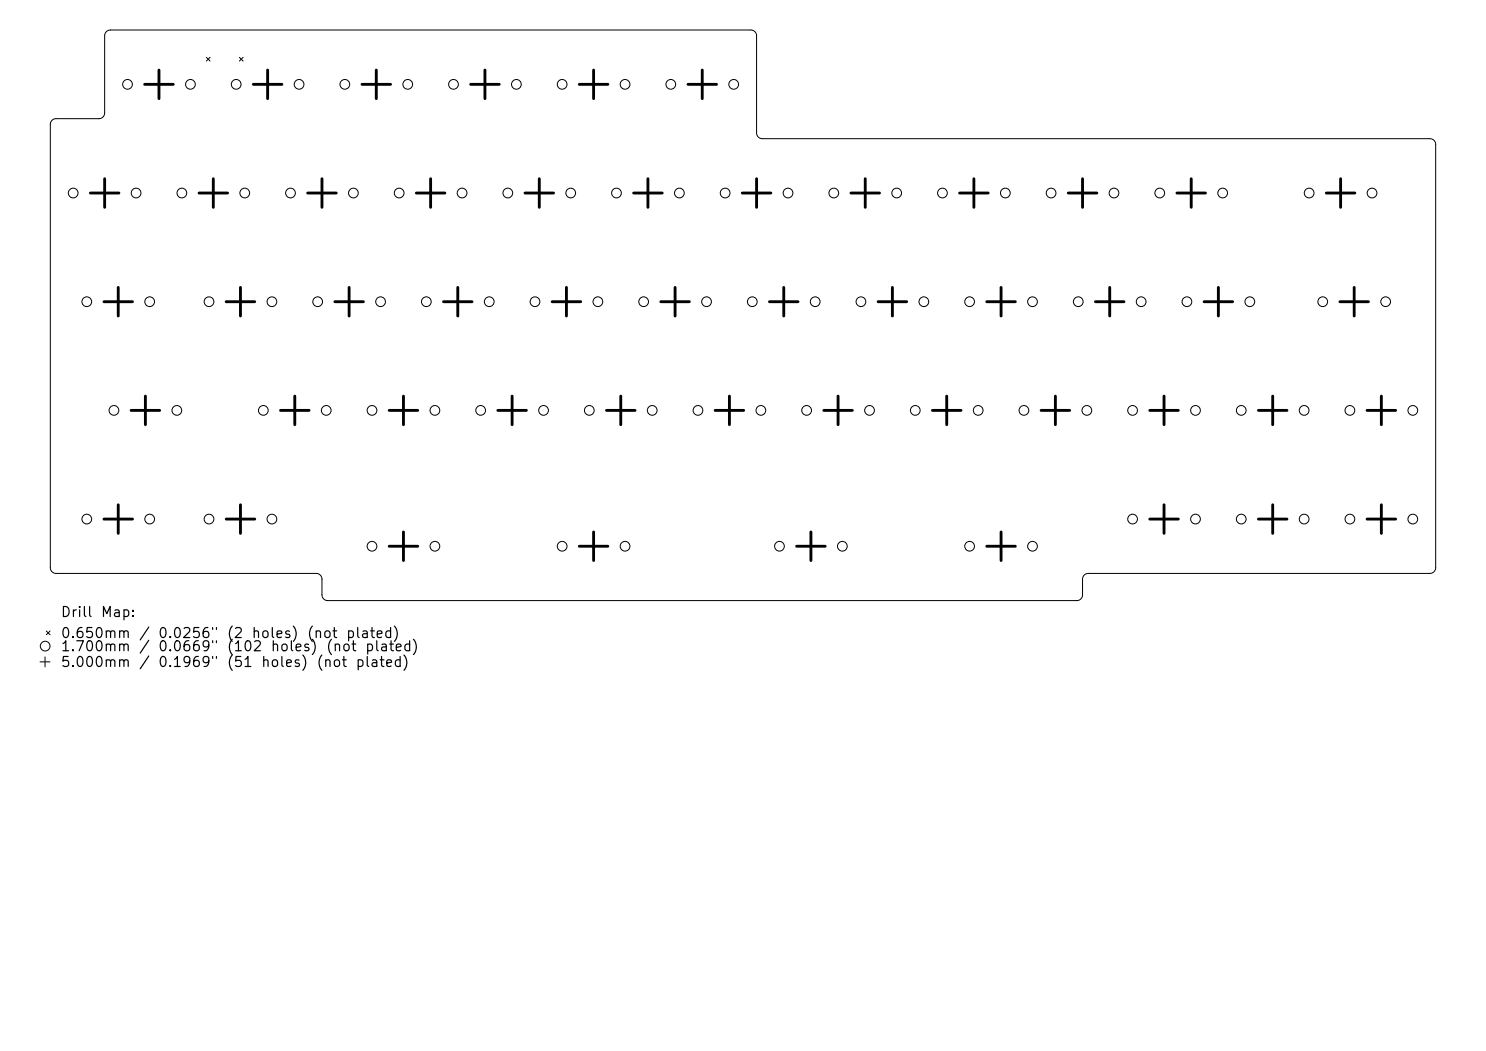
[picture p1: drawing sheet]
<svg xmlns="http://www.w3.org/2000/svg" width="297mm" height="210mm" viewBox="0 0 297 210" stroke-linecap="round" stroke-linejoin="round" font-family="sans-serif">
<defs><g id="words">
<g font-size="2">
<text x="12" y="123.8">Drill</text>
<text x="20" y="123.8">Map:</text>
<text x="12" y="128">0.650mm</text>
<text x="12" y="130.6">1.700mm</text>
<text x="27.6" y="128">/</text>
<text x="27.6" y="130.6">/</text>
<text x="31.4" y="128">0.0256&quot;</text>
<text x="31.4" y="130.6">0.0669&quot;</text>
<text x="45.2" y="128">(2</text>
<text x="45.2" y="130.6">(102</text>
<text x="50.1" y="128">holes)</text>
<text x="53.9" y="130.6">holes)</text>
<text x="61.2" y="128">(not</text>
<text x="65" y="130.6">(not</text>
<text x="69" y="128">plated)</text>
<text x="72.8" y="130.6">plated)</text>
<text x="12" y="133.8">5.000mm</text>
<text x="27.6" y="133.8">/</text>
<text x="31.4" y="133.8">0.1969&quot;</text>
<text x="45.2" y="133.8">(51</text>
<text x="52" y="133.8">holes)</text>
<text x="63.1" y="133.8">(not</text>
<text x="70.9" y="133.8">plated)</text>
</g>
</g></defs>
<g fill="none" stroke="#000" stroke-width=".2">
<path d="M21.3 6.3l.8-.3h128a1.14 1.14 0 0 1 1.1 1.1v19.5a1.14 1.14 0 0 0 1.2 1.1h133.4a1.14 1.14 0 0 1 1.1 1.2v84.5a1.14 1.14 0 0 1-1.1 1.2h-68.3a1.14 1.14 0 0 0-1.1 1.1v3.2a1.14 1.14 0 0 1-1.2 1.1h-149.7a1.14 1.14 0 0 1-1.2-1.1v-3.2a1.14 1.14 0 0 0-1.1-1.1h-52a1.14 1.14 0 0 1-1.1-1.2v-88.5a1.14 1.14 0 0 1 1.1-1.2h8.6a1.14 1.14 0 0 0 1.1-1.1v-15.5zM41.2 11.5l.8 .7M42 11.5l-.8 .7M47.8 11.5l.8 .7M48.6 11.5l-.8 .7M8 132.2h2M9 131.2v2M9.3 126.1l.7 .7M10 126.1l-.7 .7"/>
<circle cx="25.5" cy="16.9" r=".97"/>
<circle cx="38.1" cy="16.9" r=".97"/>
<circle cx="47.2" cy="16.9" r=".97"/>
<circle cx="59.8" cy="16.9" r=".97"/>
<circle cx="68.9" cy="16.9" r=".97"/>
<circle cx="81.5" cy="16.9" r=".97"/>
<circle cx="90.6" cy="16.9" r=".97"/>
<circle cx="103.2" cy="16.9" r=".97"/>
<circle cx="112.4" cy="16.9" r=".97"/>
<circle cx="124.9" cy="16.9" r=".97"/>
<circle cx="134.1" cy="16.9" r=".97"/>
<circle cx="146.6" cy="16.9" r=".97"/>
<circle cx="14.6" cy="38.6" r=".97"/>
<circle cx="27.2" cy="38.6" r=".97"/>
<circle cx="36.3" cy="38.6" r=".97"/>
<circle cx="48.9" cy="38.6" r=".97"/>
<circle cx="58.1" cy="38.6" r=".97"/>
<circle cx="70.6" cy="38.6" r=".97"/>
<circle cx="79.8" cy="38.6" r=".97"/>
<circle cx="92.4" cy="38.6" r=".97"/>
<circle cx="101.5" cy="38.6" r=".97"/>
<circle cx="114.1" cy="38.6" r=".97"/>
<circle cx="123.2" cy="38.6" r=".97"/>
<circle cx="135.8" cy="38.6" r=".97"/>
<circle cx="144.9" cy="38.6" r=".97"/>
<circle cx="157.5" cy="38.6" r=".97"/>
<circle cx="166.6" cy="38.6" r=".97"/>
<circle cx="179.2" cy="38.6" r=".97"/>
<circle cx="188.4" cy="38.6" r=".97"/>
<circle cx="200.9" cy="38.6" r=".97"/>
<circle cx="210.1" cy="38.6" r=".97"/>
<circle cx="222.7" cy="38.6" r=".97"/>
<circle cx="231.8" cy="38.6" r=".97"/>
<circle cx="244.4" cy="38.6" r=".97"/>
<circle cx="261.7" cy="38.6" r=".97"/>
<circle cx="274.2" cy="38.6" r=".97"/>
<circle cx="17.3" cy="60.3" r=".97"/>
<circle cx="29.9" cy="60.3" r=".97"/>
<circle cx="41.8" cy="60.3" r=".97"/>
<circle cx="54.3" cy="60.3" r=".97"/>
<circle cx="63.5" cy="60.3" r=".97"/>
<circle cx="76.1" cy="60.3" r=".97"/>
<circle cx="85.2" cy="60.3" r=".97"/>
<circle cx="97.8" cy="60.3" r=".97"/>
<circle cx="106.9" cy="60.3" r=".97"/>
<circle cx="119.5" cy="60.3" r=".97"/>
<circle cx="128.6" cy="60.3" r=".97"/>
<circle cx="141.2" cy="60.3" r=".97"/>
<circle cx="150.4" cy="60.3" r=".97"/>
<circle cx="162.9" cy="60.3" r=".97"/>
<circle cx="172.1" cy="60.3" r=".97"/>
<circle cx="184.6" cy="60.3" r=".97"/>
<circle cx="193.8" cy="60.3" r=".97"/>
<circle cx="206.4" cy="60.3" r=".97"/>
<circle cx="215.5" cy="60.3" r=".97"/>
<circle cx="228.1" cy="60.3" r=".97"/>
<circle cx="237.2" cy="60.3" r=".97"/>
<circle cx="249.8" cy="60.3" r=".97"/>
<circle cx="264.4" cy="60.3" r=".97"/>
<circle cx="276.9" cy="60.3" r=".97"/>
<circle cx="22.8" cy="82" r=".97"/>
<circle cx="35.3" cy="82" r=".97"/>
<circle cx="52.6" cy="82" r=".97"/>
<circle cx="65.2" cy="82" r=".97"/>
<circle cx="74.3" cy="82" r=".97"/>
<circle cx="86.9" cy="82" r=".97"/>
<circle cx="96.1" cy="82" r=".97"/>
<circle cx="108.6" cy="82" r=".97"/>
<circle cx="117.8" cy="82" r=".97"/>
<circle cx="130.4" cy="82" r=".97"/>
<circle cx="139.5" cy="82" r=".97"/>
<circle cx="152.1" cy="82" r=".97"/>
<circle cx="161.2" cy="82" r=".97"/>
<circle cx="173.8" cy="82" r=".97"/>
<circle cx="182.9" cy="82" r=".97"/>
<circle cx="195.5" cy="82" r=".97"/>
<circle cx="204.6" cy="82" r=".97"/>
<circle cx="217.2" cy="82" r=".97"/>
<circle cx="226.4" cy="82" r=".97"/>
<circle cx="238.9" cy="82" r=".97"/>
<circle cx="248.1" cy="82" r=".97"/>
<circle cx="260.7" cy="82" r=".97"/>
<circle cx="269.8" cy="82" r=".97"/>
<circle cx="282.4" cy="82" r=".97"/>
<circle cx="17.3" cy="103.7" r=".97"/>
<circle cx="29.9" cy="103.7" r=".97"/>
<circle cx="41.8" cy="103.7" r=".97"/>
<circle cx="54.3" cy="103.7" r=".97"/>
<circle cx="74.4" cy="109.1" r=".97"/>
<circle cx="86.9" cy="109.1" r=".97"/>
<circle cx="112.4" cy="109.1" r=".97"/>
<circle cx="124.9" cy="109.1" r=".97"/>
<circle cx="155.8" cy="109.1" r=".97"/>
<circle cx="168.4" cy="109.1" r=".97"/>
<circle cx="193.8" cy="109.1" r=".97"/>
<circle cx="206.4" cy="109.1" r=".97"/>
<circle cx="226.4" cy="103.7" r=".97"/>
<circle cx="238.9" cy="103.7" r=".97"/>
<circle cx="248.1" cy="103.7" r=".97"/>
<circle cx="260.7" cy="103.7" r=".97"/>
<circle cx="269.8" cy="103.7" r=".97"/>
<circle cx="282.4" cy="103.7" r=".97"/>
<circle cx="9" cy="129.1" r=".97"/>
</g>
<g fill="none" stroke="#000" stroke-width=".57">
<path d="M28.9 16.9h5.7M31.8 14v5.7M50.6 16.9h5.7M53.5 14v5.7M72.3 16.9h5.8M75.2 14v5.7M94.1 16.9h5.7M96.9 14v5.7M115.8 16.9h5.7M118.6 14v5.7M137.5 16.9h5.7M140.4 14v5.7"/>
<path d="M18.1 38.6h5.7M20.9 35.7v5.7M39.8 38.6h5.7M42.6 35.7v5.7M61.5 38.6h5.7M64.3 35.7v5.7M83.2 38.6h5.7M86.1 35.7v5.7M104.9 38.6h5.7M107.8 35.7v5.7M126.6 38.6h5.8M129.5 35.7v5.7"/>
<path d="M148.4 38.6h5.7M151.2 35.7v5.7M170.1 38.6h5.7M172.9 35.7v5.7M191.8 38.6h5.7M194.6 35.7v5.7M213.5 38.6h5.7M216.4 35.7v5.7M235.2 38.6h5.7M238.1 35.7v5.7M265.1 38.6h5.7M267.9 35.7v5.7"/>
<path d="M23.6 57.4v5.7M48.1 57.4v5.7M69.8 57.4v5.7M91.5 57.4v5.7M113.2 57.4v5.7M134.9 57.4v5.7M156.6 57.4v5.7M178.4 57.4v5.7M200.1 57.4v5.7M221.8 57.4v5.7M243.5 57.4v5.7M270.7 57.4v5.7"/>
<path d="M20.8 60.3h5.7M29.1 79.1v5.8M45.2 60.3h5.7M58.9 79.1v5.8M66.9 60.3h5.7M80.6 79.1v5.8M88.6 60.3h5.8M102.4 79.1v5.8M110.4 60.3h5.7M124.1 79.1v5.8M132.1 60.3h5.7M145.8 79.1v5.8"/>
<path d="M153.8 60.3h5.7M167.5 79.1v5.8M175.5 60.3h5.7M189.2 79.1v5.8M197.2 60.3h5.7M210.9 79.1v5.8M218.9 60.3h5.8M232.7 79.1v5.8M240.7 60.3h5.7M254.4 79.1v5.8M267.8 60.3h5.7M276.1 79.1v5.8"/>
<path d="M26.2 82h5.7M56.1 82h5.7M77.8 82h5.7M99.5 82h5.7M121.2 82h5.7M142.9 82h5.7M164.6 82h5.8M186.4 82h5.7M208.1 82h5.7M229.8 82h5.7M251.5 82h5.7M273.2 82h5.7"/>
<path d="M20.8 103.7h5.7M23.6 100.9v5.7M45.2 103.7h5.7M48.1 100.9v5.7M77.8 109.2h5.7M80.6 106.3v5.7M115.8 109.2h5.7M118.6 106.3v5.7M159.2 109.2h5.7M162.1 106.3v5.7M197.2 109.2h5.7M200.1 106.3v5.7"/>
<path d="M229.8 103.7h5.7M232.7 100.9v5.7M251.5 103.7h5.7M254.4 100.9v5.7M273.2 103.7h5.7M276.1 100.9v5.7"/>
</g>
<use href="#words"/>
</svg>
